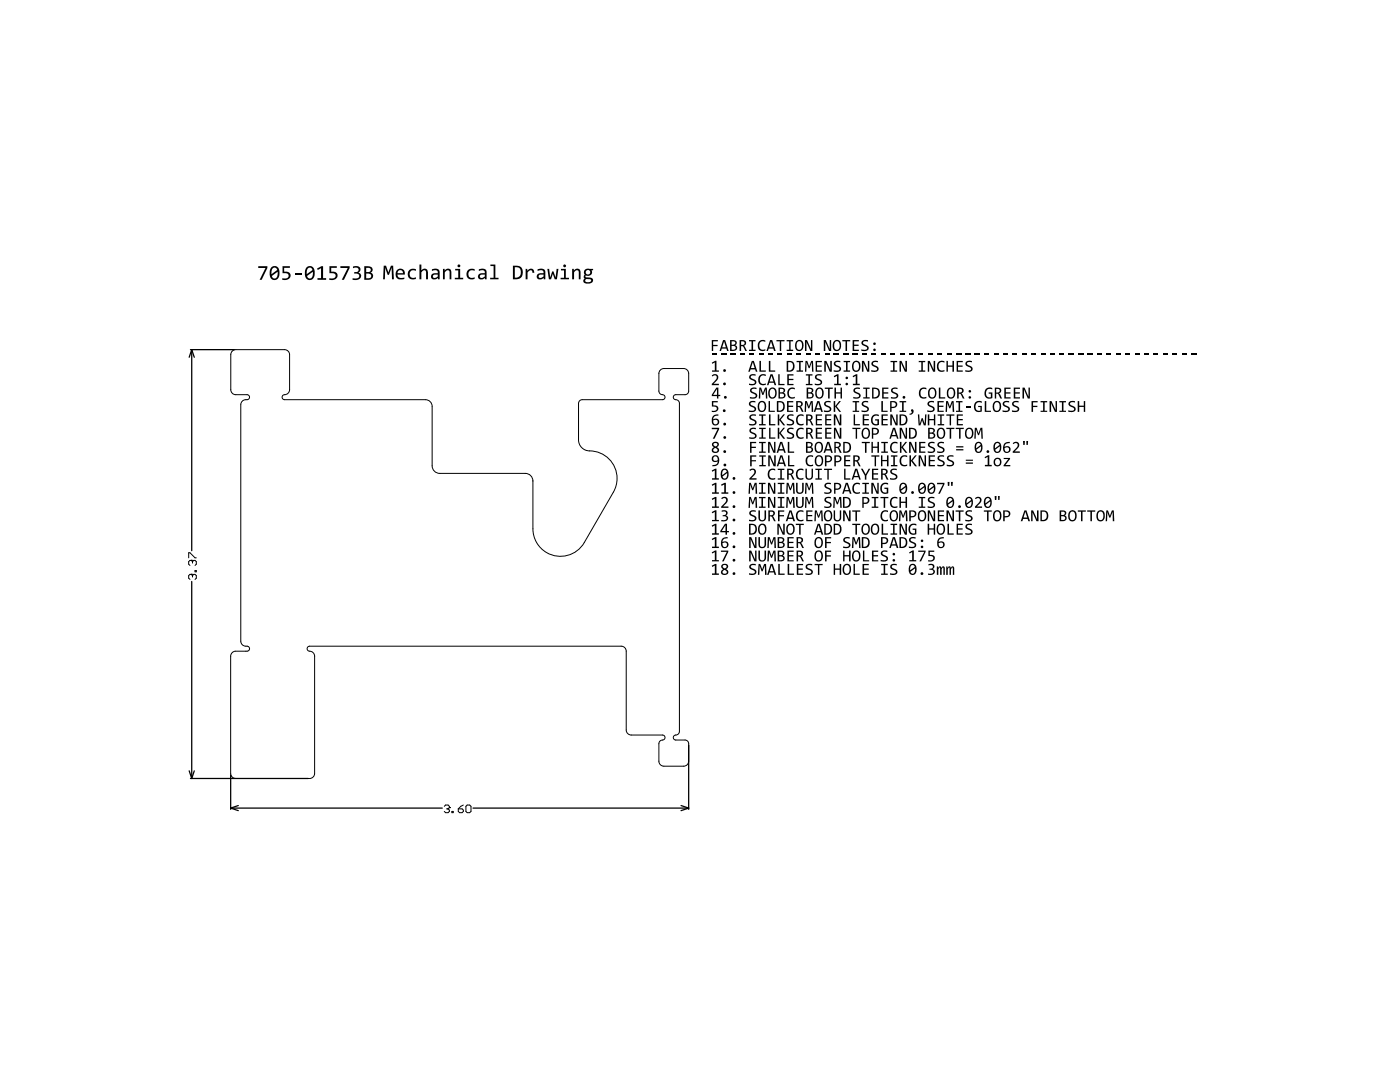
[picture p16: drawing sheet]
<svg xmlns="http://www.w3.org/2000/svg" width="279mm" height="216mm" viewBox="0 0 279 216" stroke-linecap="round" stroke-linejoin="round" font-family="sans-serif">
<path d="M106.3 96h.1M115.5 80.5v7.3a2.2 2.2 0 0 0 2.2 2.2 5.5 5.5 0 0 1 4.7 8.2l-5.8 10.1a5.5 5.5 0 0 1-6.2 2.5 5.5 5.5 0 0 1-4-5.3v-9.5M115.5 80.5a.73 .73 0 0 1 .7-.7h16a.5 .5 0 0 0 .5-.5 .5 .5 0 0 0-.5-.5 .73 .73 0 0 1-.7-.8v-3.5a1 1 0 0 1 1-1h3.9a1 1 0 0 1 1 1v3.5a.73 .73 0 0 1-.7 .8h-1.8a.5 .5 0 0 0-.5 .5 .5 .5 0 0 0 .5 .5 .73 .73 0 0 1 .7 .7v65.4a.86 .86 0 0 1-1 .8 .5 .5 0 0 0-.2 .6 .5 .5 0 0 0 .5 .4h1.8a.73 .73 0 0 1 .7 .7v3.5a1 1 0 0 1-1 1h-3.9a1 1 0 0 1-1-1v-3.5a.86 .86 0 0 1 1-.8 .5 .5 0 0 0 .2-.6 .5 .5 0 0 0-.5-.3h-6.2a1 1 0 0 1-1-1v-15.8a1 1 0 0 0-1-1h-62.2a.5 .5 0 0 0-.5 .5 .5 .5 0 0 0 .5 .5 1 1 0 0 1 1 1v23.4a1 1 0 0 1-1 1h-14.8a1 1 0 0 1-1-1v-23.4a1 1 0 0 1 1-1h2.3a.52 .52 0 0 0 .5-.6 .52 .52 0 0 0-.7-.4 1 1 0 0 1-1-1v-47.1a1.26 1.26 0 0 1 1.5-1.1 .5 .5 0 0 0 .2-.6 .5 .5 0 0 0-.5-.3h-2.2a1 1 0 0 1-1-1v-7a1 1 0 0 1 1-1h9.7a1 1 0 0 1 1 1v7a1 1 0 0 1-1 1 .5 .5 0 0 0-.5 .5 .5 .5 0 0 0 .5 .5h28.1a1.33 1.33 0 0 1 1.3 1.3v11.8a1.51 1.51 0 0 0 1.6 1.6h17a1.5 1.5 0 0 1 1.5 1.5M115.5 80.5h.1" fill="none" stroke="#000" stroke-width=".2"/>
<g fill="#000">
<path d="M51.5 53.1h1.9v.4l-1.2 2.3h-.4l1.2-2.3h-1.5zM56.4 53.1h1.5v.3h-1.2v.8l1 .2 .2 .2 .1 .4-.1 .5-.6 .3h-1v-.3l.8 .1 .5-.4a.55 .55 0 0 0-.1-.5 .55 .55 0 0 0-.6-.2h-.5zM58.9 54.5h1.2v.4h-1.2zM63.3 53.6l.8-.5h.4v2.4h.6v.3h-1.7v-.3h.7v-2l-.7 .4zM65.7 53.1h1.5v.3h-1.1v.8h.6l.5 .3 .2 .3-.1 .5-.6 .5h-1v-.3l.6 .1 .6-.3a.53 .53 0 0 0 0-.6 .53 .53 0 0 0-.6-.2h-.6zM67.9 53.1h1.9v.4l-1.2 2.3h-.4l1.2-2.3h-1.5zM70.4 53.2l.9-.1 .5 .2 .1 .6-.4 .5 .4 .2 .2 .4-.2 .5-.3 .3h-1.2v-.3l.8 .1 .5-.3v-.4l-.2-.2-.8-.1v-.3h.6l.3-.3a.49 .49 0 0 0-.2-.5 .49 .49 0 0 0-.5-.1l-.5 .1z"/>
<path d="M54.1 53.4l.4-.3h.5l.5 .3 .3 .8-.2 1.1a.97 .97 0 0 1-1.2 .5 .97 .97 0 0 1-.6-1.2l.1-.7zM54.3 55.1l.3 .5 .5-.1 .2-.4 .1-.9zM54.5 53.5l-.3 .4v.8l1.1-.8-.3-.5z"/>
<path d="M61.1 53.4l.4-.3h.5l.6 .3 .2 .7-.1 1.2a.97 .97 0 0 1-1.3 .5 .97 .97 0 0 1-.6-1.2l.1-.6zM61.3 55.1l.3 .5 .5-.1 .3-.6v-.7zM61.5 53.5l-.2 .4-.1 .8 1.2-.8-.4-.5z"/>
<path d="M72.7 53.1h.8a.69 .69 0 0 1 .8 .4 .69 .69 0 0 1-.4 .9l.3 .1 .2 .4-.1 .7-.5 .2h-1.1zM73.1 53.4v.9h.5a.44 .44 0 0 0 .4-.3 .44 .44 0 0 0-.2-.5zM73.1 54.6v.9h.4a.49 .49 0 0 0 .6-.5 .49 .49 0 0 0-.7-.4z"/>
</g>
<g fill="#fff">
<circle cx="118.2" cy="127" r=".25"/>
<circle cx="97.6" cy="124.7" r=".25"/>
<circle cx="99.2" cy="123.2" r=".25"/>
<circle cx="94.1" cy="126.8" r=".25"/>
<circle cx="94.1" cy="125.2" r=".25"/>
<circle cx="92.4" cy="126.8" r=".25"/>
<circle cx="92.4" cy="125.2" r=".25"/>
<circle cx="123.8" cy="121.6" r=".25"/>
<circle cx="125.1" cy="122.9" r=".25"/>
<circle cx="115.7" cy="127" r=".25"/>
<circle cx="74.4" cy="83.3" r=".25"/>
<circle cx="72" cy="111.2" r=".15"/>
<circle cx="100.3" cy="124.3" r=".25"/>
<circle cx="98.7" cy="125.8" r=".25"/>
</g>
<g fill="none" stroke="#000" stroke-width=".25">
<path d="M38 69.8h8.8M38.3 69.8l.5 1.5M38.3 69.8l-.5 1.5M38.3 69.8v40.1M38.3 116v39.3M37.8 153.8l.5 1.5M38 155.3h23.5M38.8 153.8l-.5 1.5M46 154.6v6.9M137.4 148.7v12.8M46 161.2l1.6 .6M46 161.2h42.3"/>
<path d="M47.6 160.7l-1.6 .5M94.4 161.2h43M135.9 160.7l1.5 .5M137.4 161.2l-1.5 .6"/>
</g>
<g fill="none" stroke="#000" stroke-width=".2">
<path d="M37.7 111.3v-1h.2l1 1h.3M38.2 114.6h.1M38.2 111.8h.1M38.2 114.6h-.3l-.2 .3v.5l.2 .2M38.2 111.8h-.3l-.2 .3v.5l.2 .2M38.2 114.6l.2 .3M38.2 111.8l.2 .3M38.4 114.9l.3-.3h.2l.3 .3v.5l-.3 .2M38.4 112.1v.2M38.4 114.9v.2M38.4 112.1l.3-.3h.2l.3 .3v.5l-.3 .2M38.9 113.8h.3v.3h-.3z"/>
<path d="M88.7 160.9l.2-.3h.5l.3 .3v.2M89.2 161.4h.2M89.4 161.4l.3 .3v.2l-.3 .3h-.5l-.2-.3M89.7 161.1h.1M89.7 161.1l-.3 .3M90.2 161.9h.2v.3h-.2zM91.5 161.4h.7l.3 .3v.2l-.3 .3h-.5l-.2-.3zM92.5 160.6l-.5 .3-.5 .5M93 160.9l.2-.3h.5l.3 .3v1l-.3 .3h-.5l-.2-.3z"/>
</g>
<g fill="#000">
<path d="M76.6 53h.4l.5 1.4 .5-1.4h.5l.1 2.7h-.4v-2.3l-.6 1.4h-.2l-.5-1.4-.1 2.3h-.3zM81.7 53.9l.6-.3 .7 .1v.4l-.4-.2-.5 .1-.3 .6a.76 .76 0 0 0 .3 .8 .76 .76 0 0 0 .9-.1v.4h-.8a1.11 1.11 0 0 1-.5-1.8zM83.7 52.8h.4v1.2l.4-.4a.67 .67 0 0 1 .9 .8v1.3h-.4v-1.3a.47 .47 0 0 0-.4-.5 .47 .47 0 0 0-.5 .5v1.3h-.4zM88.4 53.6h.3l.1 .4 .5-.4a.62 .62 0 0 1 .8 .8v1.3h-.4v-1.3a.48 .48 0 0 0-.4-.5 .48 .48 0 0 0-.5 .5v1.3h-.4zM93.4 53.9l.6-.3 .7 .1v.4l-.3-.2-.7 .2-.2 .6a.77 .77 0 0 0 .4 .7 .77 .77 0 0 0 .8-.1v.4h-.8a1.09 1.09 0 0 1-.5-1.8zM97.9 52.8h1v2.6h.6v.3h-1.7v-.3h.7v-2.3h-.6zM104.9 53.6h.3v.4l.3-.2a.68 .68 0 0 1 .8-.1 .68 .68 0 0 1 .3 .7h-.4a.47 .47 0 0 0-.4-.5 .47 .47 0 0 0-.5 .4v1.4h-.4zM109.2 53.6h.4l.2 1.8 .4-1.2h.3l.4 1.2 .2-1.8h.3l-.3 2.1h-.4l-.4-1.1-.3 1.1h-.5zM114.2 53.6h.3v.4l.6-.4a.63 .63 0 0 1 .8 .8v1.3h-.4v-1.3a.46 .46 0 0 0-.4-.5 .46 .46 0 0 0-.5 .4v1.4h-.4zM142 70.5h1v.3h-1zM142 67.9h1.3v.2h-1v.7h.9v.3h-.9v.9h-.3zM142 72.4l1-.4v1.9h.5v.3h-1.4v-.3h.6v-1.6l-.6 .3z"/>
<path d="M142 74.9l.6-.2h.4l.3 .2v.7l-.9 1h1.1v.3h-1.5v-.3l1-1.2-.1-.4-.4-.1-.3 .2zM143.9 70.5h1v.3h-1zM145.8 70.5h1v.3h-1zM147.7 70.5h.9v.3h-.9zM149.5 67.9h1.3v.2h-.5v1.7h.5v.2h-1.3v-.2h.5v-1.7h-.5zM149.5 70.5h1v.3h-1zM149.7 74.9l.4-.2h.7v.3l-.5-.1a.36 .36 0 0 0-.5 .3 .36 .36 0 0 0 .5 .4l.6 .5v.5l-.5 .3-.9-.1v-.3l.9 .1 .2-.3-.1-.3-.9-.5-.1-.4zM149.9 77.5l.4-.2 .7 .1v.2h-.4a.38 .38 0 0 0-.5 0 .38 .38 0 0 0 0 .5l1 .6v.3l-.2 .4-.4 .1h-.8v-.3l.9 .1 .2-.4-.1-.2-.9-.5-.1-.4zM151.4 70.5h1v.3h-1zM151.4 68.2l.6-.4 .7 .1v.3l-.5-.1-.4 .1-.3 .6 .3 .8 .2 .2 .7-.1v.3l-.6 .1-.7-.3-.2-.7zM151.6 72h.3v1.9h.9v.3h-1.2zM151.6 75l.5-.3 .7 .1v.2l-.4-.1-.5 .1-.2 .4-.1 .5a.74 .74 0 0 0 .5 .7 .74 .74 0 0 0 .7-.1v.3l-.4 .1-.9-.3-.2-.9z"/>
<path d="M151.5 77.3h.4l.4 1.2 .4-1.2h.3l.1 2.2h-.2l-.1-1.9-.5 1.2h-.2l-.4-1.2v1.9h-.3zM153.3 70.5h1v.3h-1zM153.4 72h.3v1.9h1v.3h-1.3zM155.2 70.5h1v.3h-1zM155 67.9h1.6v.2h-.7v1.9h-.3v-1.9h-.6zM155.3 74.7h.3v1.9h1v.3h-1.3zM157 67.9h1.3v.2h-.5v1.7h.5v.2h-1.3v-.2h.5v-1.7h-.5zM157 70.5h1v.3h-1zM157.1 74.7h1.3v.2h-1v.7h.9v.2h-.9v.8h1v.3h-1.3zM157.4 77.6l.6-.3 .6 .1v.3l-.6-.1-.4 .2-.1 .9a.74 .74 0 0 0 1.1 .5v.2l-.4 .1h-.6l-.3-.2-.2-1zM159 72h1.3v.3h-.5v1.6h.5v.3h-1.3v-.3h.5v-1.6h-.5zM158.9 70.5h1v.3h-1z"/>
<path d="M160.8 74.7h1.3v.2h-.5v1.7h.5v.3h-1.3v-.3h.5v-1.7h-.5zM160.8 70.5h1v.3h-1zM160.6 67.9h.5l.7 1.7v-1.7h.3v2.1h-.4l-.7-1.8v1.8h-.4zM160.7 72h.4l.4 1.1 .4-1.1h.3l.1 2.2h-.2l-.1-1.9-.4 1.2h-.2l-.4-1.2-.1 1.9h-.3zM162.7 70.5h1v.3h-1zM162.8 72h1.2v.3h-.9v.6h.9v.3h-.9v.7h.9v.3h-1.2zM162.8 74.9l.4-.2h.7v.3l-.4-.1a.38 .38 0 0 0-.5 .3 .38 .38 0 0 0 .4 .4l.6 .4v.6l-.5 .3-.9-.1v-.3l.9 .1 .3-.2-.2-.4-.8-.4-.2-.4zM164.6 70.5h.9v.3h-.9zM164.4 67.9h.4l.8 1.7v-1.7h.3v2.1h-.4l-.8-1.8v1.8h-.3zM164.5 72h.4l.8 1.8v-1.8h.3v2.2h-.4l-.8-1.8v1.8h-.3zM164.6 77.3h1.6v.3h-.6v1.9h-.3v-1.9h-.7zM166.4 70.5h1v.3h-1z"/>
<path d="M166.4 75l.9-.3v1.9h.5v.3h-1.3v-.3h.5v-1.6l-.5 .3zM166.5 72.2l.4-.2h.8v.3l-.4-.1a.39 .39 0 0 0-.6 .2 .39 .39 0 0 0 .4 .5l.7 .5v.5l-.5 .3-.9-.1v-.3l.8 .1 .3-.2-.1-.3-1-.6zM166.5 77.3h.3v1h1v-1h.2v2.2h-.2v-1h-1v1h-.3zM168.4 72h1.3v.3h-.6v1.6h.6v.3h-1.3v-.3h.4v-1.6h-.4zM168.3 70.5h1v.3h-1zM168.1 67.9h1.6v.2h-.7v1.9h-.3v-1.9h-.6zM170.2 70.5h1v.3h-1zM170.2 67.9h1.2v.2h-.9v.7h.9v.2h-.9v.8h.9v.2h-1.2zM170.2 75l.9-.3v1.9h.5v.3h-1.4v-.3h.6v-1.6l-.5 .3zM170.5 77.5l.5-.2 .6 .1v.2h-.3a.38 .38 0 0 0-.6 0 .38 .38 0 0 0 0 .5l1 .6 .1 .3-.3 .4-.3 .1h-.9v-.3l.8 .1 .4-.3-.1-.3-.8-.3-.3-.3zM172.3 77.3h1.3v.3h-.5v1.7h.5v.2h-1.3v-.2h.5v-1.7h-.5zM172 70.5h1v.3h-1z"/>
<path d="M172.1 68l.4-.2 .7 .1v.3l-.5-.1a.34 .34 0 0 0-.5 .2 .34 .34 0 0 0 .4 .4l.7 .4v.6l-.5 .3h-.9v-.3l.9 .1 .3-.3-.2-.3-.8-.3-.2-.3zM172 72h.4l.8 1.8v-1.8h.3v2.2h-.4l-.8-1.8v1.8h-.3zM173.9 70.5h1v.3h-1zM174 72.2l.5-.2h.7v.3l-.4-.1a.37 .37 0 0 0-.6 .2 .37 .37 0 0 0 .4 .5l.7 .5v.5l-.5 .3-.9-.1v-.3l.8 .1 .3-.2v-.3l-1.1-.6zM175.8 70.5h1v.3h-1zM176 77.3h1.3v.3h-.9v.7h.9v.2h-.9v.8h.9v.2h-1.3zM177.7 72h1.3v.3h-.5v1.6h.5v.3h-1.3v-.3h.5v-1.6h-.5zM177.7 70.5h1v.3h-1zM177.9 77.6l.6-.3 .6 .1v.2h-.3a.38 .38 0 0 0-.5 0 .38 .38 0 0 0-.1 .5l.9 .5 .1 .5-.1 .3-.5 .1h-.8v-.3l.9 .1a.33 .33 0 0 0 .2-.4 .33 .33 0 0 0-.3-.3l-.7-.4zM179.6 70.5h.9v.3h-.9zM179.5 72h.4l.8 1.8v-1.8h.3v2.2h-.4l-.8-1.8v1.8h-.3zM181.4 70.5h1v.3h-1z"/>
<path d="M183.4 72h1.3v.3h-.5v1.6h.5v.3h-1.3v-.3h.5v-1.6h-.5zM183.3 70.5h1v.3h-1zM183.6 77.6l.7-.3 .6 .1v.3l-.7-.1-.4 .2-.1 .9a.66 .66 0 0 0 .9 .5h.3v.2l-.7 .1-.6-.3-.2-.9zM185.2 70.5h1v.3h-1zM185.2 72h.3l.8 1.8v-1.8h.3v2.2h-.4l-.8-1.8v1.8h-.2zM187.1 70.5h1v.3h-1zM187.2 72.3l.8-.3 .5 .1v.3l-.4-.2-.5 .1-.3 .7 .2 .8 .4 .1 .6-.1v.3l-.8 .1-.5-.3-.2-.5v-.5zM187.4 77.3h.3v2h.9v.2h-1.2zM188.9 70.5h1v.3h-1zM188.9 72h.3v.9h.9v-.9h.3v2.2h-.3v-1h-.9v1h-.3zM190.8 70.5h1v.3h-1zM190.9 72h1.2v.3h-.9v.6h.9v.3h-.9v.7h.9v.3h-1.2z"/>
<path d="M192.7 70.5h1v.3h-1zM192.8 72.2l.4-.2h.8v.3l-.4-.1a.39 .39 0 0 0-.6 .2 .39 .39 0 0 0 .4 .5l.7 .5-.1 .5-.5 .3-.8-.1-.1-.3 .9 .1 .3-.3-.1-.2-1-.6zM194.5 70.5h1.1v.3h-1.1zM196.4 70.5h1v.3h-1zM196.8 77.6l.5-.3 .7 .1v.3l-.3-.1-.6 .1-.3 .6 .1 .7 .5 .3 .3-.1v-.6h-.4v-.3h.7v1.1l-.8 .1-.5-.3-.2-.9zM198.3 70.5h1v.3h-1zM200.2 70.5h1v.3h-1zM200.4 77.3h1.3v.3h-1v.7h1v.2h-1v.8h1v.2h-1.3zM202.1 70.5h.9v.3h-.9zM202.3 77.3h1.3v.3h-1v.7h.9v.2h-.9v.8h1v.2h-1.3zM203.9 70.5h1v.3h-1zM204.1 77.3h.4l.8 1.8v-1.8h.2v2.2h-.4l-.7-1.8v1.8h-.3z"/>
<path d="M205.8 70.5h1v.3h-1zM207.7 70.5h1v.3h-1zM209.6 70.5h1v.3h-1zM211.4 70.5h1v.3h-1zM213.3 70.5h1v.3h-1zM215.2 70.5h1v.3h-1zM217.1 70.5h1v.3h-1zM218.9 70.5h1v.3h-1zM220.8 70.5h1v.3h-1zM222.7 70.5h1v.3h-1zM224.6 70.5h1v.3h-1zM226.4 70.5h1v.3h-1z"/>
<path d="M228.3 70.5h1v.3h-1zM230.2 70.5h1v.3h-1zM232.1 70.5h1v.3h-1zM234 70.5h.9v.3h-.9zM235.8 70.5h1v.3h-1zM237.7 70.5h1v.3h-1zM142.1 80h1.1v.3h-.8v.6l.7 .1 .3 .6-.2 .4-.4 .2h-.8v-.3l.7 .1 .3-.4a.44 .44 0 0 0-.5-.5h-.4zM142 93.9l1-.4v1.9h.5v.3h-1.4v-.3h.6v-1.5l-.6 .2zM142 96.7l1-.4v1.9h.5v.3h-1.4v-.3h.6v-1.5l-.6 .3zM142 85.4h1.5v.2l-.9 1.9h-.3l.9-1.9h-1.2zM143.9 96.7l1-.4v1.9h.4v.3h-1.3v-.3h.5v-1.5l-.5 .3zM149.6 80.2l.4-.2 .8 .1v.2h-.4a.4 .4 0 0 0-.6 .2 .4 .4 0 0 0 .4 .5l.7 .4-.1 .6-.5 .2h-.9v-.3l.9 .1 .3-.3-.2-.4-.8-.4-.1-.4z"/>
<path d="M149.7 88.2h1.2v.2h-.9v.7h.9v.3h-.9v1h-.3zM149.7 90.9h1.2v.2h-.9v.7h.9v.3h-.9v.9h-.3zM149.6 93.8l.5-.3 .6 .2 .1 .7-.9 1h1.1v.3h-1.4v-.2l.9-1.2-.1-.5h-.3l-.4 .2zM149.7 82.9l.4-.2h.8v.3l-.4-.1a.39 .39 0 0 0-.6 .3 .39 .39 0 0 0 .4 .4l.7 .5-.1 .5-.4 .3-1-.1v-.3l.7 .1 .5-.2-.1-.3-.9-.5-.2-.3zM149.7 85.5l.5-.2 .7 .1v.3l-.4-.1a.38 .38 0 0 0-.5 0 .38 .38 0 0 0 0 .5l1 .6v.4l-.2 .3-.4 .2-.9-.1v-.3l.8 .1 .4-.3-.2-.3-.7-.3-.2-.3v-.3zM149.5 96.3h.3l.4 1.2 .4-1.2h.4l.1 2.2h-.3v-1.9l-.5 1.2h-.2l-.4-1.2v1.9h-.3zM151.5 96.3h1.3v.3h-.5v1.7h.5v.2h-1.3v-.2h.5v-1.7h-.5zM151.5 99.2h1.3v.2h-.5v1.7h.5v.2h-1.3v-.2h.5v-1.7h-.5zM151.5 82.7h1.3v.2h-.5v1.7h.5v.3h-1.3v-.3h.5v-1.7h-.5zM151.5 85.4h1.3v.2h-.5v1.7h.5v.2h-1.3v-.2h.5v-1.7h-.5zM151.5 88.2h1.3v.2h-.5v1.7h.5v.3h-1.3v-.3h.5v-1.7h-.5zM151.5 90.9h1.3v.2h-.5v1.7h.5v.2h-1.3v-.2h.5v-1.7h-.5z"/>
<path d="M153.4 80h.3v2h.9v.2h-1.2zM153.4 93.9l.6-.4 .7 .1v.3l-.5-.1-.5 .2-.2 .8a.66 .66 0 0 0 1 .6h.2v.2l-.8 .1-.5-.3-.2-.9zM153.5 82.7h.3v1.9h.9v.3h-1.2zM153.5 85.4h.3v1.9h.9v.2h-1.2zM153.3 96.3h.3l.9 1.8v-1.8h.2v2.2h-.4l-.7-1.8v1.8h-.3zM153.3 88.2h.4l.8 1.8v-1.8h.3v2.2h-.4l-.8-1.8v1.8h-.3zM153.3 90.9h.4l.8 1.7v-1.7h.3v2.1h-.4l-.8-1.8v1.8h-.3zM155.2 93.5h1.3v.3h-.5v1.7h.5v.2h-1.3v-.2h.5v-1.7h-.5zM155.2 96.3h1.3v.3h-.5v1.7h.5v.2h-1.3v-.2h.5v-1.7h-.5zM155.2 99.2h1.3v.2h-.5v1.7h.5v.2h-1.3v-.2h.5v-1.7h-.5zM155.2 82.7h.3v1l.8-1h.4l-.9 1 .9 1.2h-.4l-.8-1.1v1.1h-.3zM155.2 85.4h.3v1l.8-1h.4l-.9 1 .9 1.1h-.4l-.8-1v1h-.3z"/>
<path d="M157.1 80h1.2v.3h-.9v.6h.9v.3h-.9v.8h.9v.2h-1.2zM157.2 82.9l.5-.2h.7v.3l-.6-.1a.34 .34 0 0 0-.4 .3 .34 .34 0 0 0 .3 .4l.7 .4v.6l-.4 .3-1-.1v-.3l.9 .1 .3-.2-.1-.3-.9-.5-.2-.2zM157.2 88.2h.3v1.9h1v.3h-1.3zM157.1 85.6l.6-.3 .7 .1v.3l-.4-.1a.4 .4 0 0 0-.6 .3 .4 .4 0 0 0 .5 .4l.6 .4-.1 .5-.5 .4-.9-.1v-.3l.9 .1a.36 .36 0 0 0 .3-.4 .36 .36 0 0 0-.4-.3l-.7-.4zM157.3 90.9h.3v1.9h.9v.2h-1.2zM157 96.3h.3l.4 1.2 .4-1.2h.4l.1 2.2h-.3v-1.9l-.5 1.2h-.2l-.4-1.2v1.9h-.3zM159 93.9l.7-.4 .6 .1v.3l-.5-.1-.5 .2-.1 .8a.66 .66 0 0 0 .9 .6h.2v.2l-.6 .1-.7-.3-.2-1zM159.1 83l.6-.3 .7 .1v.3l-.5-.2-.4 .1-.3 .6 .2 .9 .3 .1 .7-.1v.3l-.7 .1-.6-.3-.2-1zM159.2 85.6l.6-.3 .6 .1v.3l-.7-.1-.3 .2-.2 .6 .2 .7 .4 .2 .6-.1-.1 .3-.6 .1-.7-.4-.1-.9zM158.9 96.3h.3v1.7l.2 .3a.47 .47 0 0 0 .7-.5v-1.5h.3v1.5l-.2 .5-.8 .2-.4-.2-.1-.3zM160.7 93.5h.3l.1 1.7 .2 .3a.47 .47 0 0 0 .7-.5v-1.5h.2v1.6l-.1 .4-.5 .2-.7-.2-.2-.3zM161.1 91.1l.5-.3 .7 .1v.3l-.4-.1-.5 .1-.3 .5 .2 .9 .3 .2 .7-.1-.1 .3h-.7l-.5-.3-.2-.9z"/>
<path d="M160.7 80h.3l.4 1.1 .4-1.1h.4l.1 2.2h-.3l-.1-1.9-.4 1.2h-.2l-.4-1.2v1.9h-.3zM160.7 96.3h.4l.4 1.2 .4-1.2h.3l.1 2.2h-.2l-.1-1.9-.4 1.2h-.2l-.4-1.2-.1 1.9h-.3zM162.7 93.5h1.3v.3h-.5v1.7h.5v.2h-1.3v-.2h.5v-1.7h-.5zM162.8 82.7h1.2v.2h-.9v.7h.9v.3h-.9v.7h.9v.3h-1.2zM162.8 85.4h1.2v.2h-.9v.7h.9v.3h-.9v.7h.9v.2h-1.2zM164.6 80.2l.4-.2 .8 .1v.2h-.4a.39 .39 0 0 0-.6 .2 .39 .39 0 0 0 .5 .5l.6 .4-.1 .5-.5 .3h-.9v-.3l.9 .1 .3-.3-.2-.4-.9-.5zM164.7 82.7h1.2v.2h-.9v.7h.9v.3h-.9v.7h.9v.3h-1.2zM164.7 85.4h1.2v.2h-.9v.7h.9v.3h-.9v.7h.9v.2h-1.2zM164.7 96.5l.4-.2 .7 .1v.2h-.4a.39 .39 0 0 0-.6 .2 .39 .39 0 0 0 .5 .5l.7 .4-.1 .6-.6 .2h-.8v-.3l.8 .1 .4-.3-.1-.3-1-.6zM164.5 93.5h1.6v.3h-.7v1.9h-.3v-1.9h-.6zM166.4 80h.3v1l.8-1h.3l-.8 1.1 .9 1.1h-.4l-.8-1.1v1.1h-.3zM166.4 82.7h.4l.8 1.8v-1.8h.3v2.2h-.4l-.8-1.8v1.8h-.3z"/>
<path d="M166.4 85.4h.4l.8 1.8v-1.8h.3v2.1h-.4l-.8-1.8v1.8h-.3zM168.5 90.9h1.2v.2h-.9v.7h.9v.2h-.9v.8h.9v.2h-1.2zM168.5 93.5h.2v2h1v.2h-1.2zM170.2 80h1.3v.3h-.5v1.7h.5v.2h-1.3v-.2h.5v-1.7h-.5zM170.4 82.7h.2v1.9h1v.3h-1.2zM170.3 96.6l.6-.3 .7 .1v.3l-.5-.1-.4 .1-.3 .5 .2 .9 .3 .2 .7-.1v.2l-.7 .1-.6-.2-.2-.9zM170.1 85.4h1.6v.2h-.6v1.9h-.3v-1.9h-.7zM172.1 96.3h1.3v.3h-.5v1.7h.5v.2h-1.3v-.2h.5v-1.7h-.5zM172.1 80.2l.4-.2 .8 .1v.2l-.6-.1a.38 .38 0 0 0-.4 .4 .38 .38 0 0 0 .5 .4l.6 .4-.1 .6-.5 .2h-.9v-.3l.9 .1 .3-.3-.2-.4-.8-.4-.1-.4zM172.2 82.7h1.2v.2h-.9v.7h.9v.3h-.9v.7h.9v.3h-1.2zM172 88.2h1.6v.2h-.7v2h-.3v-2h-.6zM171.8 93.5h.4l.6 1.1 .6-1.1h.3l-.8 1.4v.8h-.3v-.8z"/>
<path d="M174 99.2h1.3v.2h-.5v1.7h.5v.2h-1.3v-.2h.5v-1.7h-.5zM174 93.5h1.3v.3h-1v.6h.9v.3h-.9v.8h1v.2h-1.3zM173.9 96.3h.4l.8 1.8v-1.8h.3v2.2h-.4l-.8-1.8v1.8h-.3zM174.1 82.9l.6-.2 .7 .1v.3l-.6-.2-.5 .3-.2 .8 .4 .6h.6v-.7h-.4v-.2h.7v1.1l-.7 .1-.7-.3-.1-.4-.1-.6zM173.9 88.2h.3v.9h.9v-.9h.3v2.2h-.3v-1h-.9v1h-.3zM173.9 90.9h1.6v.2h-.7v1.9h-.2v-1.9h-.7zM175.9 88.2h1.3v.2h-.5v1.7h.5v.3h-1.3v-.3h.5v-1.7h-.5zM175.9 80h.3v2h.9v.2h-1.2zM175.9 82.7h1.3v.2h-1v.7h.9v.3h-.9v.7h1v.3h-1.3zM175.9 96.6l.7-.3 .6 .1v.3l-.5-.1-.5 .2-.2 .9 .3 .5 .6 .1 .1-.7h-.5v-.3h.8v1.1l-.8 .1-.6-.2-.2-.9zM175.7 99.2h1.6v.2h-.6v1.9h-.3v-1.9h-.7zM175.8 90.9h.3v.9h.9v-.9h.3v2.1h-.3v-1h-.9v1h-.3z"/>
<path d="M177.8 90.9h1.3v.2h-.5v1.7h.5v.2h-1.3v-.2h.5v-1.7h-.5zM177.8 93.8l.5-.3 .7 .1v.2h-.6a.34 .34 0 0 0-.4 .2 .34 .34 0 0 0 .3 .4l.7 .4v.6l-.4 .3h-1v-.3h1a.34 .34 0 0 0 .2-.4 .34 .34 0 0 0-.4-.2l-.7-.5zM177.9 88.5l.5-.3h.7v.4l-.6-.2-.4 .3-.1 .7a.73 .73 0 0 0 .4 .7 .73 .73 0 0 0 .7-.1v.3l-.4 .1-.5-.1-.3-.2-.3-1zM177.7 82.7h.4l.8 1.8v-1.8h.2v2.2h-.4l-.7-1.8v1.8h-.3zM179.5 80h1.3v.3h-.5v1.7h.5v.2h-1.3v-.2h.5v-1.7h-.5zM179.6 85.4h.4l.7 1.8v-1.8h.3v2.1h-.4l-.7-1.8v1.8h-.3zM179.8 91.1l.5-.3 .7 .1v.3l-.6-.1-.3 .2-.2 .3v.6a.72 .72 0 0 0 1.1 .5v.3l-.5 .1-.8-.4-.2-.8zM179.6 88.2h.3v1l.8-1h.3l-.8 1 .9 1.2h-.4l-.8-1.1v1.1h-.3zM181.9 81.7l.3 .1 .1 .4-.3 .5-.5 .1v-.3l.4-.1zM181.4 88.2h.4l.8 1.8v-1.8h.3v2.2h-.4l-.8-1.8v1.8h-.3zM181.5 90.9h.3v1l.8-1h.4l-.9 1 .9 1.1h-.4l-.8-1v1h-.3zM183.4 99.2h1.3v.2h-.5v1.7h.5v.2h-1.3v-.2h.5v-1.7h-.5z"/>
<path d="M183.4 88.2h1.3v.2h-1v.7h.9v.3h-.9v.7h1v.3h-1.3zM183.3 90.9h.4l.8 1.7v-1.7h.3v2.1h-.4l-.8-1.8v1.8h-.3zM183.2 82.7h.3l.1 1.9 .3-1.2h.2l.4 1.2 .1-1.9h.3l-.1 2.2h-.4l-.4-1.1-.3 1.1h-.4zM185.2 80.2l.4-.2 .8 .1v.2h-.4a.38 .38 0 0 0-.6 .3 .38 .38 0 0 0 .5 .4l.6 .4v.5l-.5 .3h-.9v-.3l.8 .1 .3-.2-.2-.5-.9-.5zM185.3 90.9h1.3v.2h-1v.7h1v.2h-1v.8h1v.2h-1.3zM185.3 88.4l.5-.3 .7 .1v.3l-.5-.1a.38 .38 0 0 0-.5 .4 .38 .38 0 0 0 .5 .3l.5 .3 .1 .7-.6 .3-.8-.1v-.3l.7 .1 .4-.2v-.3l-1.1-.6v-.3zM185.2 82.7h.3v.9h.9v-.9h.3v2.2h-.3v-1h-.9v1h-.3zM187.1 82.7h1.3v.2h-.5v1.7h.5v.3h-1.3v-.3h.5v-1.7h-.5zM187.1 80h1.2v.3h-.9v.6h.9v.3h-.9v.8h.9v.2h-1.2zM187 96.3h1.5v.3l-.9 1.9h-.4l1-1.9h-1.2zM187.2 88.4l.5-.3 .7 .1v.3l-.6-.1a.38 .38 0 0 0-.4 .4 .38 .38 0 0 0 .5 .3l.5 .3 .1 .7-.6 .3-.9-.1v-.3l.8 .1 .4-.2-.1-.3-1-.6v-.3zM187.2 91l.5-.2 .7 .1v.2h-.4a.38 .38 0 0 0-.6 .3 .38 .38 0 0 0 .5 .4l.6 .4v.6l-.5 .2h-.9v-.3l.8 .1 .3-.2-.1-.4-.9-.4-.1-.4z"/>
<path d="M189.1 91l.5-.2 .7 .1v.2h-.4a.39 .39 0 0 0-.6 .2 .39 .39 0 0 0 .5 .5l.6 .4-.1 .6-.4 .2h-1v-.3l.9 .1 .3-.2-.1-.4-.9-.4-.1-.4zM188.8 80h.4l.3 1.1 .5-1.1h.3l.1 2.2h-.3v-1.9l-.4 1.2h-.3l-.4-1.2v1.9h-.3zM188.9 82.7h1.6v.2h-.7v2h-.3v-2h-.6zM188.9 85.4h1.6v.2h-.7v1.9h-.3v-1.9h-.6zM190.8 80h1.3v.3h-.5v1.7h.5v.2h-1.3v-.2h.5v-1.7h-.5zM190.9 82.7h1.3v.2h-1v.7h.9v.3h-.9v.7h1v.3h-1.3zM190.7 85.4h1.6v.2h-.6v1.9h-.3v-1.9h-.7zM192.8 81.1h1v.3h-1zM194.7 80.2l.5-.2 .7 .1v.3l-.3-.1-.6 .1-.3 .6 .1 .7 .3 .2 .5 .1 .1-.8h-.5v-.2h.7v1.1l-.8 .1-.5-.3-.2-.9zM194.5 85.4h.4l.4 1.1 .4-1.1h.3l.1 2.1h-.2l-.1-1.8-.4 1.1h-.2l-.4-1.1-.1 1.8h-.3zM196.5 80h.3v2h1v.2h-1.3zM196.5 91.2l.9-.4v2h.5v.2h-1.3v-.2h.5v-1.6l-.5 .2z"/>
<path d="M200.2 80.2l.4-.2 .8 .1v.2h-.4a.39 .39 0 0 0-.6 .2 .39 .39 0 0 0 .5 .5l.6 .4v.5l-.5 .3h-.9v-.3l.8 .1 .3-.4-.1-.2-1-.6zM200.3 91.4h1.3v.2l-.9 1.2h.9v.2h-1.3v-.2l.9-1.2h-.9zM202.2 80.2l.3-.2 .8 .1v.2h-.4a.37 .37 0 0 0-.6 .1 .37 .37 0 0 0 .4 .5l.7 .5v.5l-.6 .3h-.8v-.3l.8 .1 .3-.4-.1-.2-1-.6v-.3zM202.1 88.4l.6-.3 .6 .2 .1 .3v.5l-.9 1h1v.3h-1.4v-.3l1-1.1v-.4l-.2-.2h-.3l-.3 .2zM205.9 80h1.2v.3h-.9v.7h.8v.2h-.8v1h-.3zM207.7 80h1.3v.3h-.5v1.7h.5v.2h-1.3v-.2h.5v-1.7h-.5zM209.5 80h.3l.9 1.8v-1.8h.2v2.2h-.4l-.7-1.8v1.8h-.3zM211.4 80h1.3v.3h-.5v1.7h.5v.2h-1.3v-.2h.5v-1.7h-.5zM213.4 80.2l.4-.2 .7 .1v.2h-.3a.39 .39 0 0 0-.6 .2 .39 .39 0 0 0 .4 .5l.6 .4v.5l-.5 .3h-.9v-.3l.8 .1 .4-.3-.2-.4-.9-.5-.1-.3zM215.1 80h.3v.9h.9v-.9h.3v2.2h-.3v-1h-.9v1h-.3zM142 99.5l1-.3v1.9h.5v.2h-1.4v-.2h.6v-1.6l-.6 .3zM142 102.2l1-.4v1.9h.5v.3h-1.4v-.3h.6v-1.5l-.6 .2z"/>
<path d="M142 104.9l1-.4v1.9h.5v.3h-1.4v-.3h.6v-1.6l-.6 .3zM142 107.5l1-.3v1.9h.5v.3h-1.4v-.3h.6v-1.6l-.6 .3zM142 110.2l1-.4v2h.5v.2h-1.4v-.2h.6v-1.6l-.6 .2zM142 112.9l1-.4v1.9h.5v.3h-1.4v-.3h.6v-1.5l-.6 .2zM144 101.9l.6-.1 .5 .2 .1 .5-.3 .4 .3 .1 .1 .4-.4 .6h-.9v-.3l.7 .1 .3-.3-.1-.4-.7-.1v-.2l.5-.1 .2-.2a.44 .44 0 0 0-.2-.5 .44 .44 0 0 0-.5 .1l-.2 .1zM143.9 109.9h1.4l-.9 2.1h-.3l.9-1.9h-1.1zM144 99.4l.4-.3 .5 .1 .2 .2 .1 .5-.1 .3-.8 .9h1.1v.2h-1.5v-.2l.8-.8 .2-.5-.2-.4h-.2l-.4 .2zM149.6 102l.5-.2 .7 .1v.2h-.4a.39 .39 0 0 0-.6 .3 .39 .39 0 0 0 .5 .4l.6 .4v.5l-.6 .3h-.8v-.3l.8 .1 .3-.2v-.4l-1-.6zM149.5 107.2h.4l.8 1.8v-1.8h.3v2.2h-.4l-.8-1.8v1.8h-.3zM149.5 109.9h.4l.8 1.7v-1.7h.3v2.1h-.4l-.8-1.8v1.8h-.3zM149.6 112.8l.5-.3 .7 .1v.2h-.4a.39 .39 0 0 0-.6 .2 .39 .39 0 0 0 .5 .5l.6 .4v.5l-.5 .3h-.9v-.3l.7 .1 .4-.2v-.4l-.9-.4-.2-.4zM149.5 99.2h.3l.4 1.1 .4-1.1h.4l.1 2.1h-.3v-1.8l-.5 1.1h-.2l-.4-1.1v1.8h-.3z"/>
<path d="M151.4 101.8h.3v1.6l.1 .3 .2 .1a.44 .44 0 0 0 .6-.5v-1.5h.3v1.6l-.2 .4-.6 .3-.6-.3-.1-.4zM151.4 107.2h.3v1.6l.1 .3h.2a.44 .44 0 0 0 .6-.5v-1.4h.3v1.5l-.2 .5-.5 .2-.7-.2-.1-.5zM151.4 109.9h.3v1.5l.3 .4a.43 .43 0 0 0 .4-.1 .43 .43 0 0 0 .2-.4v-1.4h.3v1.5l-.2 .4-.6 .3-.6-.3-.1-.4zM151.4 112.5h.3l.4 1.1 .4-1.1h.4l.1 2.2h-.3l-.1-1.9-.4 1.2h-.2l-.4-1.2-.1 1.9h-.2zM153.3 99.2h.3l.9 1.8v-1.8h.2v2.1h-.4l-.7-1.8v1.8h-.3zM153.2 107.2h.4l.4 1.1 .4-1.1h.4l.1 2.2h-.3l-.1-1.9-.4 1.1h-.2l-.4-1.1-.1 1.9h-.3zM153.2 109.9h.4l.4 1.1 .4-1.1h.4l.1 2.1h-.3l-.1-1.9-.4 1.2h-.2l-.4-1.2-.1 1.9h-.3zM155.3 101.8h1.2v.3h-.9v.7h.9v.2h-.9v1h-.3zM155.3 112.5h.3v2h1v.2h-1.3zM155.1 104.5h.4l.8 1.8v-1.8h.3v2.2h-.4l-.8-1.8v1.8h-.3zM157.1 107.2h1.3v.2h-.9v.7h.8v.3h-.8v.7h.9v.3h-1.3zM157.1 109.9h1.3v.2h-.9v.7h.8v.2h-.8v.8h.9v.2h-1.3z"/>
<path d="M157.2 112.5h.3v2h1v.2h-1.3zM157 99.2h.3l.4 1.1 .4-1.1h.4l.1 2.1h-.3v-1.8l-.5 1.1h-.2l-.4-1.1v1.8h-.3zM159 112.5h1.3v.3h-1v.6h.9v.3h-.9v.8h1v.2h-1.3zM159.1 102.1l.5-.3 .7 .1v.3l-.6-.1-.3 .2-.2 .5 .2 .8 .4 .2 .5-.2v.4h-.7l-.5-.2-.2-.5-.1-.6zM158.9 99.2h.3v1.6l.3 .3a.48 .48 0 0 0 .6-.5v-1.4h.3v1.4l-.2 .6-.8 .2-.4-.3-.1-.3zM158.8 104.5h1.6v.3h-.6v1.9h-.3v-1.9h-.7zM160.9 101.8h1.2v.3h-.9v.7h.9v.2h-.9v.7h.9v.3h-1.2zM160.9 112.7l.5-.2 .7 .1v.2h-.5a.34 .34 0 0 0-.5 .2 .34 .34 0 0 0 .4 .4l.6 .4 .1 .6-.5 .3h-1v-.3l.9 .1 .3-.3-.1-.3-.9-.5-.1-.4zM160.7 99.2h.4l.4 1.1 .4-1.1h.3l.1 2.1h-.2l-.1-1.8-.4 1.1h-.2l-.4-1.1-.1 1.8h-.3zM162.6 112.5h1.6v.3h-.7v1.9h-.3v-1.9h-.6zM162.6 101.8h.4l.4 1.1 .4-1.1h.3l.1 2.2h-.3v-1.9l-.4 1.2h-.2l-.4-1.2-.1 1.9h-.3zM164.7 107.2h1.2v.2h-.9v.7h.8v.3h-.8v1h-.3z"/>
<path d="M164.7 109.9h1.2v.2h-.9v.7h.8v.3h-.8v.9h-.3zM164.7 99.3l.5-.2 .6 .1v.3l-.3-.1a.41 .41 0 0 0-.7 .2 .41 .41 0 0 0 .5 .5l.7 .5-.1 .5-.6 .3-.8-.1v-.3l.8 .1 .4-.3-.1-.2-.8-.4-.2-.3zM166.4 101.8h.3v1.6l.1 .3 .2 .1a.47 .47 0 0 0 .6-.5v-1.5h.3v1.6l-.2 .4-.6 .3-.6-.2-.1-.4zM166.4 112.5h.3v.9h.9v-.9h.3v2.2h-.3v-1h-.9v1h-.3zM166.4 99.2h.3l.4 1.1 .4-1.1h.4l.1 2.1h-.3l-.1-1.8-.4 1.1h-.2l-.4-1.1v1.8h-.3zM168.5 107.3l.4-.2 .7 .1v.3l-.4-.1a.39 .39 0 0 0-.5 0 .39 .39 0 0 0 0 .5l1 .6v.4l-.3 .4h-1.1v-.3l.9 .1 .2-.3-1-.8-.1-.4zM168.3 101.8h.4l.8 1.8v-1.8h.3v2.2h-.4l-.8-1.8v1.8h-.3zM168.3 109.9h.2v.9h1v-.9h.3v2.1h-.3v-1h-1v1h-.2zM170.3 112.5h.3v2h1v.2h-1.3zM170.1 101.8h1.6v.3h-.7v1.9h-.3v-1.9h-.6zM170.1 104.5h1.6v.3h-.7v1.9h-.3v-1.9h-.6zM170.1 107.2h.4l.4 1.1 .4-1.1h.3l.1 2.2h-.2l-.1-1.9-.5 1.1h-.2l-.4-1.1v1.9h-.3z"/>
<path d="M172.1 112.5h1.3v.3h-1v.6h1v.3h-1v.8h1v.2h-1.3zM172.2 109.9h.3v1.9h1v.2h-1.3zM174 109.9h1.3v.2h-1v.7h.9v.2h-.9v.8h1v.2h-1.3zM175.8 112.5h1.4v.3h-.5v1.7h.5v.2h-1.4v-.2h.6v-1.7h-.6zM175.9 102.2l.6-.4 .7 .1v.3l-.6-.1-.3 .1-.3 .7 .2 .7 .5 .2 .5-.2v.4h-.7l-.6-.3-.2-.6zM175.9 104.5h.4v1.9h.9v.3h-1.3zM175.9 110l.4-.2 .8 .1v.2h-.4a.38 .38 0 0 0-.6 .3 .38 .38 0 0 0 .5 .4l.6 .4-.1 .6-.4 .2h-1v-.3l.9 .1 .3-.2-.2-.4-.9-.6zM177.7 104.5h1.3v.3h-.5v1.6h.5v.3h-1.3v-.3h.5v-1.6h-.5zM177.9 99.4l.6-.3 .6 .1v.3l-.5-.1-.5 .2-.2 .9a.66 .66 0 0 0 .9 .6l.3-.1v.3l-.7 .1-.7-.4-.1-.9zM177.8 112.7l.5-.2 .7 .1v.2h-.5a.38 .38 0 0 0-.5 .3 .38 .38 0 0 0 .5 .4l.6 .4-.1 .5-.4 .3h-1v-.3l.9 .1 .3-.3-.1-.3-.9-.5-.2-.3zM179.5 104.5h.4l.8 1.8v-1.8h.3v2.2h-.4l-.8-1.8v1.8h-.3zM179.5 99.2h.3v.9h.9v-.9h.3v2.1h-.3v-1h-.9v1h-.3z"/>
<path d="M179.5 101.8h.4l.3 1.1 .4-1.1h.4l.1 2.2h-.3v-1.9l-.5 1.2h-.2l-.4-1.2v1.9h-.3zM181.6 107.4l.5-.3 .6 .1v.3l-.4-.1a.39 .39 0 0 0-.6 .3 .39 .39 0 0 0 .5 .4l.6 .4v.6l-.5 .3-.9-.1v-.3l.7 .1 .4-.2-.1-.3-.9-.6-.1-.3zM181.4 110.2l1-.4v2h.5v.2h-1.4v-.2h.5v-1.6l-.5 .2zM181.5 104.8l.7-.3 .7 .1v.3l-.5-.2-.5 .2-.3 .7 .2 .6 .6 .3 .2-.1v-.7h-.5v-.2h.8v1.1l-.8 .1-.5-.3-.3-.7zM183.3 109.9h1.4l-.9 2.1h-.3l.9-1.9h-1.1zM185.3 109.9h1.2v.2h-.9v.6l.7 .2 .3 .5-.2 .4-.4 .2h-.8v-.2h.7l.4-.3a.44 .44 0 0 0-.6-.5h-.4zM185.3 112.6l.7-.1 .4 .2 .1 .5-.4 .4 .4 .1 .1 .5-.5 .5h-.9v-.2h.7l.3-.2v-.5l-.7-.1v-.2l.4-.1 .2-.2a.51 .51 0 0 0-.3-.5 .51 .51 0 0 0-.5 .1zM185.3 99.3l.5-.2 .7 .1v.3l-.5-.1a.39 .39 0 0 0-.5 .2 .39 .39 0 0 0 .4 .5l.7 .5-.1 .5-.6 .3-.8-.1v-.3l.8 .1 .4-.2-.1-.3-1-.6v-.4zM185.2 101.8h.3l.8 1.8v-1.8h.3v2.2h-.4l-.8-1.8v1.8h-.2zM185.1 104.5h.3v.9h1v-.9h.2v2.2h-.2v-1h-1v1h-.3zM187 113h.2v.3l.2-.3h.3l.2 .4 .2-.3a.35 .35 0 0 1 .4 0 .35 .35 0 0 1 .1 .4v1.2h-.3l-.1-1.5-.3 .4v1.1h-.3v-1.5l-.3 .4v1.1h-.3zM187.2 101.8h1.2v.3h-1v.7h1v.2h-1v.7h1v.3h-1.2z"/>
<path d="M188.8 113h.3v.3l.2-.3h.2l.3 .4 .1-.3a.35 .35 0 0 1 .4 0 .35 .35 0 0 1 .1 .4v1.2h-.2v-1.3a.18 .18 0 0 0-.3-.2 .17 .17 0 0 0 0 .3l-.1 1.2h-.3v-1.4a.24 .24 0 0 0-.3 .1 .24 .24 0 0 0-.1 .2v1.1h-.3zM189.1 104.5h.3v1.9h.9v.3h-1.2zM188.9 101.8h.4l.8 1.8v-1.8h.3v2.2h-.4l-.8-1.8v1.8h-.3zM190.9 104.5h1.2v.3h-.9v.6h.9v.3h-.9v.7h.9v.3h-1.2zM190.7 101.8h1.6v.3h-.6v1.9h-.3v-1.9h-.7zM192.8 102l.4-.2 .8 .1v.2h-.4a.4 .4 0 0 0-.6 .2 .4 .4 0 0 0 .5 .5l.6 .4-.1 .5-.5 .3h-.8l-.1-.3 .9 .1 .3-.4-.1-.2-1-.6zM192.8 104.7l.5-.2h.7v.3l-.4-.1a.39 .39 0 0 0-.6 .3 .39 .39 0 0 0 .5 .4l.5 .4 .1 .3-.1 .3-.4 .3-1-.1v-.2h.9l.3-.3-.1-.2-.9-.5-.1-.5zM194.6 99.4l.5-.3 .7 .3v.6l-.8 1.1h1v.2h-1.4v-.2l1-1.2-.2-.5h-.3l-.4 .2zM196.3 101.8h1.6v.3h-.6v1.9h-.3v-1.9h-.7zM205.8 101.8h.4l.8 1.8v-1.8h.3v2.2h-.4l-.8-1.8v1.8h-.3zM215.1 101.8h1.6v.3h-.7v1.9h-.3v-1.9h-.6zM217 101.8h1.6v.3h-.7v1.9h-.3v-1.9h-.6z"/>
<path d="M220.8 101.8h.3l.4 1.1 .4-1.1h.4l.1 2.2h-.3l-.1-1.9-.4 1.2h-.2l-.4-1.2-.1 1.9h-.2z"/>
<path d="M79.1 54l.4-.3 .7-.1 .4 .4 .2 .4v.4h-1.5a.92 .92 0 0 0 1.3 .6l.1 .3-.4 .1-.7-.1-.3-.1-.3-.4-.1-.4zM79.5 54.1l-.2 .4h1.1l-.3-.6h-.4z"/>
<path d="M86.2 53.7l1.1-.1 .4 .5v1.6h-.3v-.2l-.3 .2-.6 .1a.66 .66 0 0 1-.4-.9 .66 .66 0 0 1 .8-.4h.5v-.2a.47 .47 0 0 0-.7-.4l-.5 .2zM86.5 54.9a.4 .4 0 0 0 .1 .6 .4 .4 0 0 0 .6-.2l.2-.2v-.3z"/>
<path d="M90.8 53.6h1v1.8h.6v.3h-1.6v-.3h.7v-1.4h-.7zM91.3 53.1a.3 .3 0 0 1 .6 0 .3 .3 0 0 1-.6 0z"/>
<path d="M95.6 53.7l1.1-.1 .3 .3 .1 .3v1.5h-.3v-.2l-.5 .3-.6-.1-.3-.4 .1-.5 .4-.3h.9v-.2a.51 .51 0 0 0-.8-.4l-.4 .2zM95.8 55a.46 .46 0 0 0 .4 .5 .46 .46 0 0 0 .5-.3l.1-.4h-.7z"/>
<path d="M102.4 53h1a1.44 1.44 0 0 1 .7 2.2l-.7 .5h-1zM102.7 53.3v2.1h.3a1.05 1.05 0 0 0 1-1 1.05 1.05 0 0 0-1-1.1z"/>
<path d="M107.3 53.7l1.1-.1 .3 .3 .1 .3v1.5h-.3v-.2l-.5 .3-.6-.1-.3-.4 .2-.6 .5-.2h.7v-.2a.53 .53 0 0 0-.7-.4l-.5 .2zM107.5 55a.42 .42 0 0 0 .3 .5 .42 .42 0 0 0 .5-.3l.2-.1v-.3h-.8z"/>
<path d="M112 53.6h.9v1.8h.7v.3h-1.7v-.3h.7v-1.4h-.6zM112.4 53.1a.3 .3 0 0 1 .6 0 .3 .3 0 0 1-.6 0z"/>
<path d="M116.7 53.9l.6-.3h1.1v.3h-.4l.2 .4-.2 .4-.3 .3h-.5a.21 .21 0 0 0-.2 0 .21 .21 0 0 0-.1 .2 .21 .21 0 0 0 .2 .1l1.1 .2 .2 .4-.2 .4-.6 .3-.8-.1-.4-.2v-.4l.3-.3-.2-.2 .2-.6-.2-.4zM116.9 55.8l-.1 .2a.69 .69 0 0 0 1.1 .1 .29 .29 0 0 0 0-.3 .29 .29 0 0 0-.3-.1zM116.9 54.3a.46 .46 0 0 0 .9 0 .46 .46 0 0 0-.9 0z"/>
<path d="M143 77.3h.4v1.5h.3v.2h-.3v.5h-.3v-.5h-1.1v-.2zM143.1 77.6l-.8 1.2h.8z"/>
<path d="M144.3 67.9h.4l.7 2.1h-.3l-.1-.4h-.9l-.2 .4h-.3zM144.5 68.1l-.4 1.2h.8z"/>
<path d="M145.7 67.9h.6a.54 .54 0 0 1 .7 .3 .54 .54 0 0 1-.3 .7l.4 .3-.1 .6-.4 .2h-.9zM146 68.1v.7l.7-.2-.1-.4zM146 69v.8h.3a.39 .39 0 0 0 .5-.4 .39 .39 0 0 0-.5-.4z"/>
<path d="M147.6 67.9l1.1 .1 .2 .6-.2 .3a.16 .16 0 0 0-.2 .1 .16 .16 0 0 0 .1 .2l.5 .8h-.4l-.5-.9h-.3v.9h-.3zM147.9 68.1v.7l.6-.1v-.5z"/>
<path d="M150 72h.4l.8 2.2h-.3l-.2-.5h-.9l-.2 .5h-.3zM150.2 72.3l-.3 1.1h.7z"/>
<path d="M153.7 67.9h.4l.7 2.1h-.3l-.2-.4h-.9l-.1 .4h-.3zM153.9 68.1l-.4 1.2h.8z"/>
<path d="M153.8 74.7h.4l.7 2.2h-.3l-.2-.5h-.9l-.1 .5h-.3zM154 75l-.4 1.1h.8z"/>
<path d="M153.6 77.6l.3-.2 .4-.1 .3 .1 .3 .4v1.1l-.4 .6h-.6l-.4-.3-.2-.9zM153.8 77.7l-.2 .5 .1 .7 .2 .3 .4 .1 .4-.5-.1-.9-.4-.3z"/>
<path d="M155.4 77.3h.6a.55 .55 0 0 1 .7 .4 .55 .55 0 0 1-.4 .7l.5 .4-.2 .5-.5 .2h-.7zM155.6 77.6v.7l.7-.2v-.4zM155.6 78.5v.8h.4a.39 .39 0 0 0 .5-.4 .39 .39 0 0 0-.5-.4z"/>
<path d="M157 72l1 .1 .4 .2 .2 1-.4 .7-1.2 .2zM157.3 72.3v1.6h.2a.83 .83 0 0 0 .8-.8 .83 .83 0 0 0-.7-.8z"/>
<path d="M158.9 68.1l.3-.2 .5-.1 .5 .5 .1 1.1-.1 .3-.4 .3h-.5l-.5-.4-.1-.8zM159.1 68.3l-.1 .4v.7l.3 .4h.4l.3-.4v-1l-.4-.3z"/>
<path d="M161 77.3h.6a.55 .55 0 0 1 .7 .4 .55 .55 0 0 1-.3 .7l.4 .3-.2 .6-.5 .2h-.7zM161.3 77.6v.7l.7-.2-.1-.4zM161.3 78.5v.8h.3a.39 .39 0 0 0 .5-.4 .39 .39 0 0 0-.5-.4z"/>
<path d="M163 77.5l.3-.2h.5l.5 .5v1.2l-.5 .5h-.7l-.3-.4-.1-.9zM163.3 77.6l-.3 .5v.7l.2 .4 .4 .1 .4-.5v-.8l-.2-.4z"/>
<path d="M166.5 68l.7-.2 .6 .5v1.1l-.5 .6h-.6l-.4-.4-.1-.9zM166.7 68.2l-.2 .5 .1 .8 .2 .3h.4l.3-.4v-.9l-.2-.4h-.4z"/>
<path d="M168.7 75.4a.25 .25 0 0 1 .5 0 .25 .25 0 0 1-.5 0zM168.7 76.6a.25 .25 0 0 1 .5 0 .25 .25 0 0 1-.5 0z"/>
<path d="M170.3 72.2l.7-.2 .5 .3 .2 .8-.1 .6-.3 .4-.8 .1-.3-.3-.2-1zM170.6 72.3l-.2 .4v.8l.1 .3 .5 .1 .3-.2 .1-.9-.2-.5z"/>
<path d="M174.3 68.6a.26 .26 0 0 1 .5 0 .26 .26 0 0 1-.5 0zM174.3 69.8a.25 .25 0 0 1 .5 0 .25 .25 0 0 1-.5 0z"/>
<path d="M174 77.3l.9 .1 .5 .3 .2 .5v.6l-.5 .6-1.1 .1zM174.3 77.6v1.7h.3a.84 .84 0 0 0 .7-.9 .84 .84 0 0 0-.7-.8z"/>
<path d="M185.5 77.5l.3-.2h.5l.5 .5 .1 .4-.1 .9-.5 .4h-.7l-.3-.4-.1-.9zM185.8 77.6l-.3 .5v.8l.2 .3 .4 .1 .5-.5v-.8l-.3-.4z"/>
<path d="M189.2 77.6l.3-.2 .4-.1 .6 .3 .1 1.2-.2 .5-.3 .2h-.7l-.4-.4v-.9zM189.4 77.7l-.2 .6 .1 .6 .2 .3 .4 .1 .4-.3v-1l-.3-.4h-.4z"/>
<path d="M191 77.3l.9 .1 .4 .2v.5l-.4 .4 .6 1h-.3l-.6-.9h-.3v.9h-.3zM191.3 77.6v.7h.5a.35 .35 0 0 0 .2-.4 .35 .35 0 0 0-.4-.3z"/>
<path d="M193.3 78.1a.25 .25 0 0 1 .5 0 .25 .25 0 0 1-.5 0zM193.3 79.3a.25 .25 0 0 1 .5 0 .25 .25 0 0 1-.5 0z"/>
<path d="M198.5 77.3l.9 .1 .3 .2 .1 .5-.5 .4 .7 1h-.4l-.5-.9h-.3v.9h-.3zM198.8 77.6v.7h.5a.36 .36 0 0 0 .2-.4 .36 .36 0 0 0-.4-.3z"/>
<path d="M142.2 88.4l.5-.3 .7 .3v.4l-.3 .4 .4 .5-.2 .6-.7 .1-.5-.3v-.5l.4-.4-.4-.3zM142.4 88.7a.4 .4 0 0 0 .8 0 .4 .4 0 0 0-.8 0zM142.4 89.8a.41 .41 0 0 0 .8 0 .41 .41 0 0 0-.8 0z"/>
<path d="M142.3 83l.3-.2 .8-.1v.2l-.6 .1-.3 .3a.18 .18 0 0 0-.2 .2 .18 .18 0 0 0 .3 .1h.6l.3 .4v.5l-.5 .4h-.5l-.4-.5-.1-.8zM142.3 84.2a.46 .46 0 0 0 .9 0 .46 .46 0 0 0-.9 0z"/>
<path d="M142.2 91.1l.3-.2 .5-.1 .4 .3 .1 .3v1l-.4 .4-.3 .2h-.6v-.2l.8-.2 .2-.5-.4 .1-.6-.1-.2-.4zM142.3 91.5a.5 .5 0 0 0 1 0 .5 .5 0 0 0-1 0z"/>
<path d="M144.1 93.7l.7-.2 .5 .4 .1 1-.4 .8h-.7l-.4-.4-.1-1zM144.2 95.1l.3 .4 .4-.1 .2-1zM144.4 93.8l-.3 .5v.5l.9-.7-.3-.3z"/>
<path d="M151.5 80.3l.6-.3 .6 .3 .2 .5v.6l-.4 .7-.5 .1-.6-.3-.2-.9zM151.7 80.4l-.2 .5v.6l.2 .3 .5 .2 .4-.4v-.9l-.3-.4z"/>
<path d="M155 80l1 .1 .5 .3 .1 .4v.7l-.4 .6-1.2 .1zM155.3 80.3v1.6h.3a.83 .83 0 0 0 .7-.8 .83 .83 0 0 0-.7-.8z"/>
<path d="M155.7 88.2h.4l.7 2.2h-.3l-.1-.5h-1l-.1 .5h-.3zM155.9 88.5l-.4 1.1h.8z"/>
<path d="M155.7 90.9h.4l.8 2.1h-.4l-.1-.4h-.9l-.2 .4h-.3zM155.9 91.1l-.4 1.2h.8z"/>
<path d="M157.1 93.5l1.1 .2 .2 .2v.4l-.5 .4 .7 1h-.4l-.5-1h-.3v1h-.3zM157.4 93.8v.7h.4l.2-.2v-.4z"/>
<path d="M158.9 80h.8l.4 .3 .1 .5-.5 .4 .7 1h-.4l-.4-.9-.2-.1h-.2v1h-.3zM159.2 80.3v.7h.5l.2-.3a.34 .34 0 0 0-.1-.3 .34 .34 0 0 0-.3-.1z"/>
<path d="M160.9 88.2h.6a.55 .55 0 0 1 .7 .3 .55 .55 0 0 1-.4 .7l.4 .3-.1 .6-.3 .2-.9 .1zM161.2 88.4v.7l.6-.1v-.4zM161.2 89.4v.7h.3a.38 .38 0 0 0 .5-.4 .38 .38 0 0 0-.5-.3z"/>
<path d="M160.9 82.7l1.1 .1 .2 .6-.5 .4 .6 1.1h-.3l-.6-1h-.2v1h-.3zM161.2 82.9v.8l.4-.1 .3-.2a.36 .36 0 0 0-.4-.5z"/>
<path d="M160.9 85.4h.8l.4 .2v.6l-.4 .3 .6 1h-.3l-.6-.9h-.2v.9h-.3zM161.2 85.6v.7h.4l.3-.2a.37 .37 0 0 0-.4-.5z"/>
<path d="M163.1 80h.4l.7 2.2h-.3l-.2-.5h-.8l-.2 .5h-.3zM163.3 80.3l-.4 1.2h.8z"/>
<path d="M162.8 88.4l.7-.3 .6 .4 .1 1.1-.2 .5-.3 .3-.7-.1-.3-.4-.1-.9zM163 88.6l-.1 .5v.7l.2 .3h.4l.4-.4v-.9l-.5-.4z"/>
<path d="M162.9 91.1l.4-.3h.3l.6 .5v1.1l-.5 .6h-.6l-.4-.3-.1-1zM163.1 91.2l-.2 .5v.7l.2 .3 .4 .1 .4-.4v-.9l-.3-.4z"/>
<path d="M164.6 90.9h1l.3 .2 .2 .4-.3 .6-.9 .2v.7h-.3zM164.9 91.1v.9h.3a.45 .45 0 0 0 .6-.4 .45 .45 0 0 0-.6-.5z"/>
<path d="M165.1 88.2h.4l.7 2.2h-.3l-.2-.5h-.9l-.1 .5h-.3zM165.3 88.5l-.4 1.1h.7z"/>
<path d="M166.5 96.3l1 .1 .4 .5-.1 .4-.2 .3-.9 .1v.8h-.2zM166.7 96.6v.9h.3a.45 .45 0 0 0 .6-.5 .45 .45 0 0 0-.6-.4z"/>
<path d="M166.5 90.9h1l.3 .2 .2 .4-.3 .6-.9 .2v.7h-.3zM166.8 91.1v.9h.3a.45 .45 0 0 0 .5-.4 .45 .45 0 0 0-.5-.5z"/>
<path d="M166.5 88.2h.9l.4 .3v.5l-.5 .3 .7 1.1h-.4l-.3-.8-.3-.2h-.2v1h-.3zM166.8 88.4v.8l.4-.1 .3-.2a.35 .35 0 0 0-.4-.5z"/>
<path d="M168.3 88.2h.9l.5 .4 .1 1-.4 .6-1.1 .2zM168.6 88.4v1.7h.2a.84 .84 0 0 0 .8-.8 .84 .84 0 0 0-.8-.9z"/>
<path d="M168.8 96.3h.4l.7 2.2h-.3l-.1-.5h-1l-.1 .5h-.3zM169 96.6l-.4 1.2h.8z"/>
<path d="M170.3 90.9h.7l.5 .1 .1 .6-.5 .4 .7 1h-.4l-.4-.8-.3-.1h-.1v.9h-.3zM170.6 91.1v.7h.5l.2-.2a.34 .34 0 0 0-.4-.5z"/>
<path d="M170.7 93.5h.4l.7 2.2h-.3l-.2-.5h-.9l-.1 .5h-.3zM170.9 93.8l-.4 1.2h.7z"/>
<path d="M172.1 99.2h1l.4 .6-.3 .6-.8 .2v.7h-.3zM172.4 99.4v.9h.2a.45 .45 0 0 0 .6-.4 .45 .45 0 0 0-.5-.5z"/>
<path d="M172.2 85.6l.4-.2h.5l.4 .4 .1 1.2-.5 .5-.5 .1-.5-.3-.2-.9zM172.4 85.7l-.2 .6 .1 .5 .2 .5h.4l.4-.4v-.8l-.3-.5h-.3z"/>
<path d="M174 85.4h1l.4 .5v.4l-.3 .3-.8 .2v.7h-.3zM174.3 85.6v.9h.3a.45 .45 0 0 0 .5-.4 .45 .45 0 0 0-.5-.5z"/>
<path d="M175.8 93.5l.9 .1 .3 .1 .1 .6-.4 .4 .6 1h-.3l-.6-1h-.2v1h-.4zM176.2 93.8v.7l.5-.1 .1-.2-.1-.3z"/>
<path d="M177.6 80l1 .1 .5 .5-.2 .6-.3 .2h-.7v.8h-.3zM177.9 80.3v.9h.3a.46 .46 0 0 0 .6-.5 .46 .46 0 0 0-.6-.4z"/>
<path d="M178.2 85.4h.4l.7 2.1h-.3l-.1-.4h-.9l-.2 .4h-.3zM178.4 85.6l-.4 1.2h.8z"/>
<path d="M179.7 96.5l.7-.2 .3 .2 .3 .3v1.1l-.5 .6h-.6l-.3-.4-.1-.9zM179.8 97.9l.3 .4 .4-.1 .2-.3v-.7zM180 96.6l-.2 .5v.5l.9-.6-.3-.4z"/>
<path d="M179.5 82.7h.9l.5 .3 .2 .6v.5l-.2 .4-.3 .3-1.1 .1zM179.8 82.9v1.7h.2a.84 .84 0 0 0 .8-.8 .84 .84 0 0 0-.7-.9z"/>
<path d="M181.4 85.4h.9l.5 .3 .2 1.1-.5 .6-1.1 .1zM181.7 85.6v1.7h.2a.84 .84 0 0 0 .8-.8 .84 .84 0 0 0-.7-.9z"/>
<path d="M183.4 96.6l.3-.2 .5-.1 .5 .4 .1 1.2-.6 .6h-.5l-.4-.4-.1-1zM183.6 97.9l.3 .4 .4-.1 .1-.3 .1-.7zM183.7 96.6l-.2 .5v.5l.9-.6-.3-.4z"/>
<path d="M185.2 85.4h.7a.55 .55 0 0 1 .7 .3 .55 .55 0 0 1-.4 .7l.4 .3-.1 .6-.4 .2h-.9zM185.5 85.6v.7h.4a.35 .35 0 0 0 .4-.4 .35 .35 0 0 0-.5-.3zM185.5 86.6v.7h.4a.38 .38 0 0 0 .5-.4 .38 .38 0 0 0-.6-.3z"/>
<path d="M185.4 96.5l.6-.2 .6 .5v1.1l-.5 .6h-.5l-.4-.4-.1-1zM185.4 97.9l.3 .4 .4-.1 .2-.3 .1-.7zM185.6 96.6l-.2 .5v.5l.9-.6-.3-.4z"/>
<path d="M187.2 85.6l.4-.2h.5l.4 .4 .1 1.2-.5 .5h-.7l-.4-.4v-.9zM187.4 85.8l-.2 .5 .1 .6 .2 .3 .4 .1 .4-.4v-.9l-.5-.4z"/>
<path d="M189.1 96.2h.4l-.1 .8h-.2zM189.8 96.2h.4l-.1 .8h-.3z"/>
<path d="M190.8 89h1.5v.3h-1.5zM190.8 89.6h1.5v.3h-1.5z"/>
<path d="M192.7 91.7h1.5v.3h-1.5zM192.7 92.3h1.5v.2h-1.5z"/>
<path d="M192.9 85.6l.3-.2h.5l.5 .4v1.2l-.5 .5h-.7l-.3-.4-.1-.9zM193.1 85.7l-.2 .4v.8l.2 .3 .4 .1 .4-.4v-.8l-.3-.5z"/>
<path d="M194.7 88.5l.3-.3 .4-.1 .5 .5 .2 1-.2 .4-.3 .3-.6 .1-.4-.5-.1-.7zM194.9 89.7l.2 .4h.4l.3-.5v-.5zM194.9 88.6l-.1 .9 .9-.7-.3-.4z"/>
<path d="M198.5 99h.4l-.1 .8h-.2zM199.2 99h.3v.8h-.3z"/>
<path d="M198.4 80.3l.6-.3 .6 .3 .2 .5v.6l-.4 .7-.5 .1-.6-.3-.2-.9zM198.7 80.3l-.3 .6v.6l.3 .4h.5l.2-.3 .1-.9-.3-.4z"/>
<path d="M198.5 88.5l.5-.4 .4 .1 .2 .3 .2 1-.4 .8-.5 .1-.4-.3-.2-.6zM198.6 89.7l.3 .4h.4l.2-.5v-.5zM198.7 88.6l-.1 .9 .9-.7-.4-.4z"/>
<path d="M198.5 91.6l.6-.3 .6 .3 .2 .8-.4 .5-.5 .2-.5-.3-.2-.4zM198.7 91.7l-.1 .4 .1 .6 .3 .1h.3l.3-.5-.1-.5-.4-.2z"/>
<path d="M200.5 88.5l.4-.3h.6v.2l-.7 .1-.2 .3a.18 .18 0 0 0-.1 .3 .18 .18 0 0 0 .3-.1l.5 .1 .4 .4-.1 .6-.5 .3-.5-.1-.4-.5v-.7zM200.5 89.7a.45 .45 0 0 0 .9 0 .45 .45 0 0 0-.9 0z"/>
<path d="M204.2 88h.3v.8h-.3zM204.8 88h.4l-.1 .8h-.2z"/>
<path d="M144.1 112.6l.7-.1 .4 .2 .1 .4-.4 .5 .4 .2v.5l-.4 .4h-.7l-.3-.4 .1-.5a.28 .28 0 0 0 .3-.3 .28 .28 0 0 0-.3-.2l-.1-.3zM144.3 113a.37 .37 0 0 0 .7 0 .37 .37 0 0 0-.7 0zM144.2 114.1a.4 .4 0 0 0 .8 0 .4 .4 0 0 0-.8 0z"/>
<path d="M144.1 107.5l.5-.3h.6v.2l-.8 .2-.2 .5 .6-.1 .5 .3v.7l-.4 .4-.6-.1-.3-.4-.1-.8zM144.2 108.7a.46 .46 0 0 0 .9 0 .46 .46 0 0 0-.9 0z"/>
<path d="M144.7 104.5h.4v1.5h.4v.2h-.4v.5h-.3v-.5h-1.1v-.2zM144.8 104.8l-.7 1.2h.7z"/>
<path d="M149.5 104.5h.8l.6 .3 .2 .6-.1 .6-.4 .6-1.1 .1zM149.8 104.8v1.6h.2a.84 .84 0 0 0 .8-.8 .84 .84 0 0 0-.8-.8z"/>
<path d="M151.5 104.7l.4-.2h.4l.6 .4v1.2l-.5 .6h-.6l-.4-.4-.1-1zM151.7 104.9l-.1 .4 .1 .9 .2 .2h.4l.4-.5-.1-.9-.4-.3z"/>
<path d="M153.3 101.8h.9l.3 .2 .1 .6-.4 .4 .6 1h-.3l-.4-.8-.2-.2h-.3v1h-.3zM153.6 102.1v.7h.5l.2-.3a.34 .34 0 0 0-.4-.4z"/>
<path d="M153.8 112.5h.4l.7 2.2h-.3l-.1-.5h-1l-.1 .5h-.3zM154 112.8l-.4 1.2h.8z"/>
<path d="M155.2 107.2h.6a.55 .55 0 0 1 .7 .3 .55 .55 0 0 1-.3 .7l.4 .3-.1 .6-.4 .2-.9 .1zM155.5 107.4v.7l.7-.1-.1-.5zM155.5 108.4v.7h.3a.39 .39 0 0 0 .5-.4 .39 .39 0 0 0-.5-.3z"/>
<path d="M155.2 109.9h.6a.54 .54 0 0 1 .7 .3 .54 .54 0 0 1-.3 .7l.4 .3-.1 .5-.5 .3h-.8zM155.5 110.1v.7l.6-.1a.33 .33 0 0 0 .1-.4 .33 .33 0 0 0-.4-.2zM155.5 111v.8h.3a.4 .4 0 0 0 .5-.4 .4 .4 0 0 0-.5-.4z"/>
<path d="M157.2 104.7l.2-.2h.6l.4 .3 .2 .5v.6l-.3 .6-.3 .2-.7-.1-.3-.3-.1-1zM157.3 104.9l-.1 .6 .1 .6 .2 .3h.5l.3-.5-.1-.8-.3-.4z"/>
<path d="M157.6 101.8h.4l.7 2.2h-.4l-.1-.5h-.9l-.2 .5h-.3zM157.7 102.1l-.3 1.2h.7z"/>
<path d="M159 107.2h.8l.4 .3v.5l-.4 .3 .6 1.1h-.3l-.6-1h-.2v1h-.3zM159.3 107.4v.8l.4-.1 .3-.2a.37 .37 0 0 0-.4-.5z"/>
<path d="M159 109.9h.8l.3 .1 .1 .6-.4 .4 .6 1h-.3l-.4-.8-.2-.1h-.2v.9h-.3zM159.3 110.1v.7h.4l.2-.2a.34 .34 0 0 0-.3-.5z"/>
<path d="M162.8 107.4l.7-.3 .3 .1 .3 .5v1.1l-.4 .5h-.7l-.4-.4-.1-.7zM163 107.6l-.2 .5 .1 .6 .2 .4h.4l.4-.4v-.8l-.3-.4-.3-.1z"/>
<path d="M162.8 110.1l.6-.3 .4 .1 .3 .4v1.2l-.5 .5h-.6l-.4-.4-.1-.7zM163 110.2l-.2 .5 .1 .8 .3 .3h.4l.3-.6-.1-.8-.3-.3z"/>
<path d="M163.2 104.5h.4l.7 2.2h-.3l-.2-.5h-.9l-.1 .5h-.4zM163.4 104.8l-.4 1.2h.7z"/>
<path d="M164.5 104.5l1 .1 .4 .3 .2 1-.4 .6-1.2 .2zM164.8 104.8v1.6h.2a.84 .84 0 0 0 .8-.8 .84 .84 0 0 0-.8-.8z"/>
<path d="M164.7 102l.6-.2 .5 .2 .2 .3v1.1l-.4 .6h-.7l-.3-.3-.2-.9zM164.9 102.2l-.2 .5 .1 .7 .2 .3h.5l.3-.5-.1-.8-.3-.3z"/>
<path d="M166.4 104.5l.9 .1 .5 .3 .1 1-.4 .6-1.1 .2zM166.7 104.8v1.6h.2a.84 .84 0 0 0 .7-.8 .84 .84 0 0 0-.7-.8z"/>
<path d="M168.2 99.2h.9l.6 .4 .1 1-.4 .6-1.2 .1zM168.5 99.4v1.7h.3a.84 .84 0 0 0 .7-.8 .84 .84 0 0 0-.7-.9z"/>
<path d="M168.4 112.8l.3-.2 .5-.1 .5 .4 .1 1.1-.1 .4-.4 .3h-.6l-.4-.4-.1-.8zM168.6 113l-.1 .4v.7l.3 .3 .4 .1 .3-.6v-.8l-.4-.3z"/>
<path d="M170.2 110.1l.7-.3 .6 .3 .2 .9-.1 .5-.3 .4-.8 .1-.3-.3-.2-.9zM170.5 110.2l-.2 .5 .1 .7 .2 .3 .4 .1 .4-.5v-.8l-.4-.4z"/>
<path d="M172 107.2h.9l.5 .4 .1 1-.4 .6-1.1 .2zM172.3 107.4v1.7h.2a.84 .84 0 0 0 .8-.8 .84 .84 0 0 0-.8-.9z"/>
<path d="M172.2 104.7l.2-.2h.6l.5 .4v1.2l-.5 .6h-.6l-.3-.3-.2-1zM172.4 104.9l-.2 .5 .1 .8 .3 .2h.4l.3-.7-.1-.7-.3-.3z"/>
<path d="M174 104.7l.3-.2h.5l.5 .4 .2 .9-.4 .8-.7 .1-.5-.4-.1-1zM174.2 104.9l-.1 .4 .1 .9 .3 .2h.4l.3-.7-.1-.7-.4-.3z"/>
<path d="M175.8 107.2h1l.3 .3 .2 .3-.3 .6-.9 .2v.8h-.3zM176.1 107.4v.9h.3a.45 .45 0 0 0 .6-.4 .45 .45 0 0 0-.6-.5z"/>
<path d="M178.1 110.6a.3 .3 0 0 1 .6 0 .3 .3 0 0 1-.6 0zM178.1 111.8a.3 .3 0 0 1 .6 0 .3 .3 0 0 1-.6 0z"/>
<path d="M177.8 102l.7-.2 .6 .4 .1 1-.4 .7-.5 .2-.6-.4-.2-1zM178.1 102.2l-.2 .4v.8l.2 .3 .4 .1 .4-.4v-.9l-.4-.4z"/>
<path d="M178.2 107.2h.4l.7 2.2h-.3l-.2-.5h-.9l-.1 .5h-.3zM178.4 107.5l-.4 1.1h.7z"/>
<path d="M179.5 107.2h.9l.4 .3 .3 .9-.3 .7-.2 .1-1.1 .2zM179.8 107.4v1.7h.2a.84 .84 0 0 0 .8-.8 .84 .84 0 0 0-.7-.9z"/>
<path d="M181.5 101.8l1 .1 .4 .4v.4l-.3 .3-.8 .2v.8h-.3zM181.8 102.1v.9h.2a.46 .46 0 0 0 .6-.5 .46 .46 0 0 0-.5-.4z"/>
<path d="M181.6 112.8l.2-.2 .5-.1 .5 .4 .1 1.1-.2 .4-.3 .3h-.5l-.4-.3-.1-1zM181.7 114.1l.3 .4 .4-.1 .2-.5v-.5zM181.8 112.9l-.2 .9 1-.7-.3-.3z"/>
<path d="M183.8 107.9a.25 .25 0 0 1 .5 0 .25 .25 0 0 1-.5 0zM183.8 109.1a.26 .26 0 0 1 .5 0 .26 .26 0 0 1-.5 0z"/>
<path d="M183.4 102.1l.7-.3 .6 .3 .1 1.1-.2 .6-.3 .2h-.6l-.4-.5-.1-.8zM183.7 102.2l-.2 .4v.8l.3 .3 .3 .1 .4-.4v-.9l-.3-.4z"/>
<path d="M187.3 107.5l.4-.3h.7v.2l-.7 .1-.4 .5v.2l.6-.2 .6 .3v.6l-.5 .5-.6-.1-.3-.4-.1-.8zM187.3 108.7a.45 .45 0 0 0 .9 0 .45 .45 0 0 0-.9 0z"/>
<path d="M187.2 104.7l.2-.2h.6l.5 .4 .1 1-.2 .4-.3 .4h-.6l-.5-.4-.1-.8zM187.4 104.9l-.2 .5 .1 .7 .2 .3h.5l.3-.6-.1-.7-.3-.4z"/>
<path d="M189.1 99.3l.8-.1 .5 .5v1l-.4 .6h-.7l-.4-.4v-1zM189.2 100.7l.3 .4 .4-.1 .2-.4v-.5zM189.3 99.6l-.2 .9 1-.7-.3-.4z"/>
<path d="M192.9 99.3l.7-.1 .3 .1 .2 .5v1l-.5 .5h-.5l-.4-.4-.1-1zM192.9 100.7l.3 .4 .5-.1 .2-.4v-.6zM193.2 99.4l-.3 .4v.7l.9-.7-.3-.4z"/>
<path d="M196.6 99.4l.7-.3 .5 .4 .1 1.1-.1 .4-.4 .3h-.6l-.3-.4-.2-.9zM196.7 100.7l.3 .4h.4l.2-.5v-.6zM196.9 99.4l-.2 .4v.7l.9-.7-.3-.4z"/>
<path d="M198.4 102.1l.2-.2 .5-.1 .6 .4 .2 1-.5 .7-.7 .1-.4-.3-.1-1zM198.7 102.2l-.2 .5v.7l.3 .3 .3 .1 .4-.4v-.9l-.3-.4z"/>
<path d="M200.2 101.8l1 .1 .3 .2 .2 .4-.3 .6-.9 .1v.8h-.3zM200.5 102.1v.9h.3a.46 .46 0 0 0 .5-.5 .46 .46 0 0 0-.5-.4z"/>
<path d="M204.4 101.8h.5l.7 2.2h-.4l-.1-.5h-.9l-.2 .5h-.3zM204.6 102.1l-.3 1.2h.7z"/>
<path d="M207.6 101.8h.8l.6 .4 .2 1-.4 .7-1.2 .1zM207.9 102.1v1.6h.2a.83 .83 0 0 0 .8-.8 .83 .83 0 0 0-.7-.8z"/>
<path d="M211.5 101.8h.6a.54 .54 0 0 1 .7 .4 .54 .54 0 0 1-.4 .7l.5 .3-.1 .5-.4 .3h-.9zM211.8 102.1v.7l.6-.1 .1-.3-.1-.2zM211.8 103v.7h.3a.39 .39 0 0 0 .5-.3 .39 .39 0 0 0-.5-.4z"/>
<path d="M213.5 102l.6-.2 .4 .2 .3 .3v1.1l-.5 .6h-.6l-.3-.3-.2-.9zM213.7 102.2l-.2 .5 .1 .7 .2 .3h.4l.3-.4v-.9l-.3-.3z"/>
<path d="M219.1 102l.6-.2 .5 .2 .2 .3 .1 1-.5 .7h-.7l-.3-.3-.2-.9zM219.3 102.2l-.2 .5 .1 .7 .2 .3 .4 .1 .4-.5v-.8l-.4-.4z"/>
<circle cx="144.6" cy="76.6" r=".28"/>
<circle cx="144.6" cy="73.9" r=".27"/>
<circle cx="144.8" cy="79.3" r=".28"/>
<circle cx="180.4" cy="79.3" r=".28"/>
<circle cx="144.5" cy="82" r=".28"/>
<circle cx="144.6" cy="84.6" r=".28"/>
<circle cx="144.6" cy="87.3" r=".28"/>
<circle cx="144.6" cy="90.1" r=".28"/>
<circle cx="144.7" cy="92.8" r=".28"/>
<circle cx="146.5" cy="95.5" r=".28"/>
<circle cx="146.5" cy="98.3" r=".28"/>
<circle cx="182.1" cy="98.3" r=".28"/>
<circle cx="197.2" cy="90.1" r=".29"/>
<circle cx="146.5" cy="103.8" r=".27"/>
<circle cx="146.5" cy="106.4" r=".29"/>
<circle cx="146.5" cy="114.5" r=".29"/>
<circle cx="146.5" cy="111.8" r=".27"/>
<circle cx="146.5" cy="109.1" r=".28"/>
<circle cx="146.5" cy="101.1" r=".28"/>
<circle cx="184" cy="114.5" r=".28"/>
<circle cx="191.5" cy="101.1" r=".28"/>
</g>
</svg>
